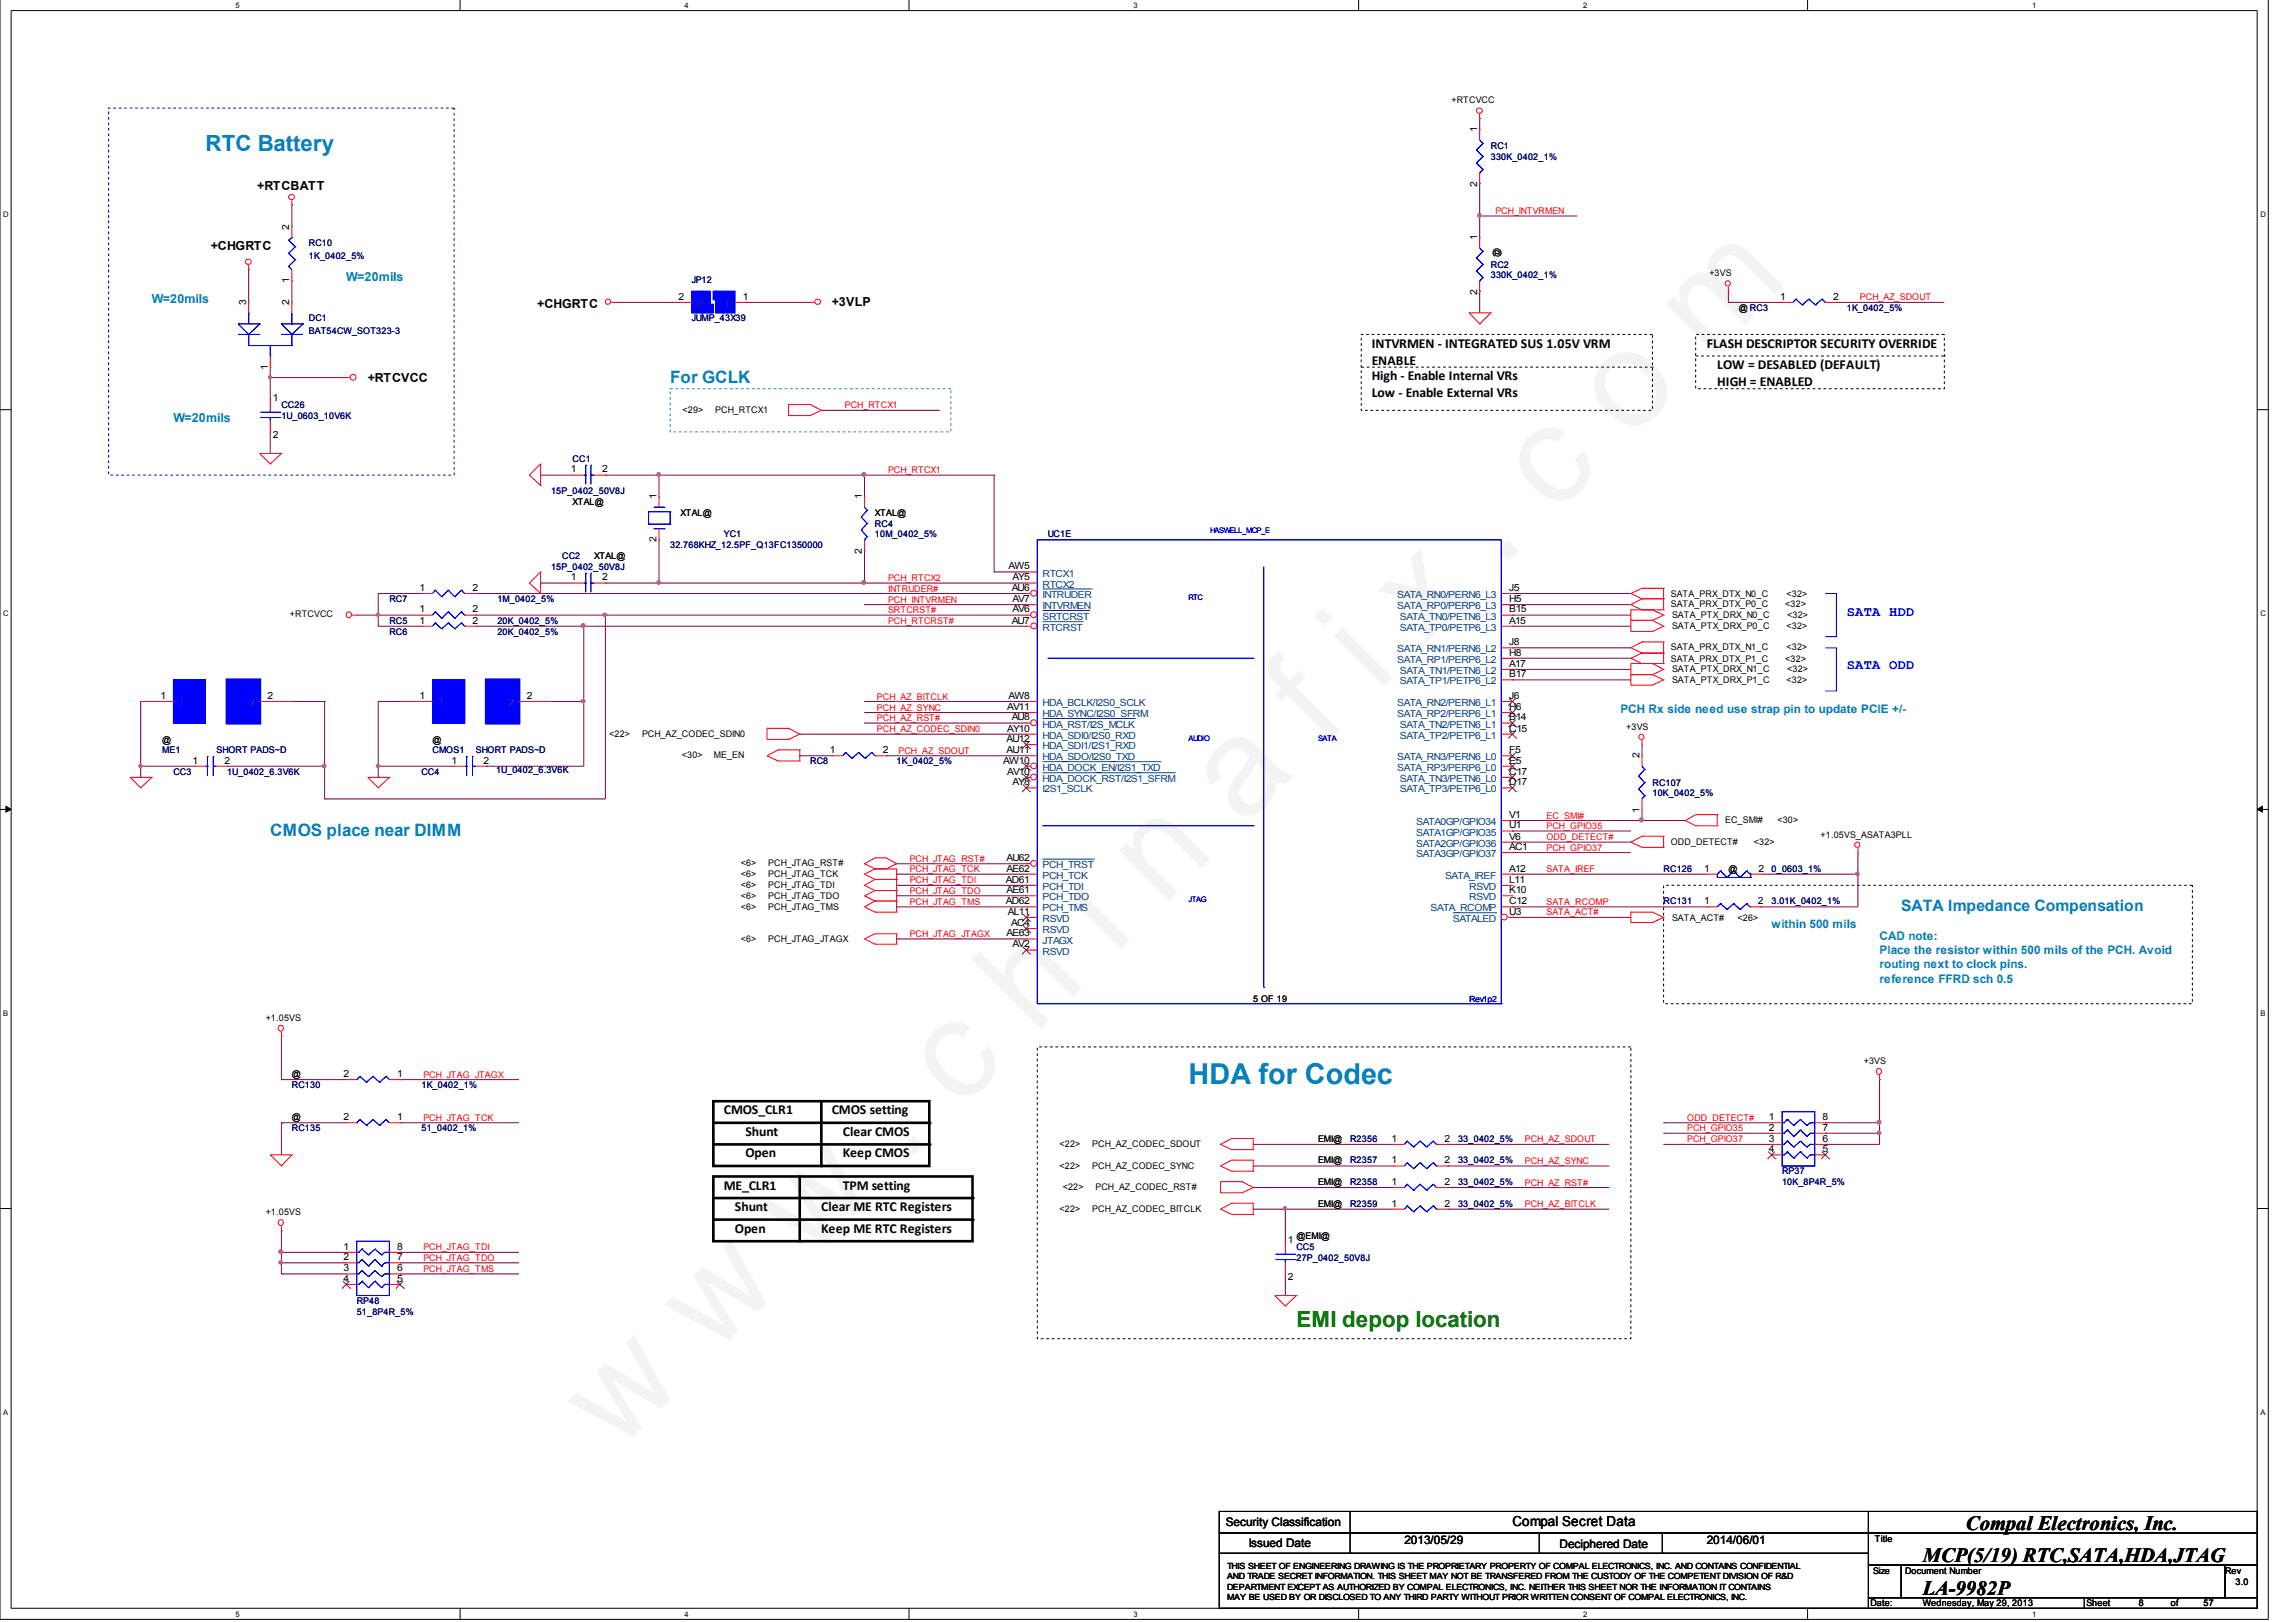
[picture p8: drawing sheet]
<svg xmlns="http://www.w3.org/2000/svg" width="297mm" height="210mm" viewBox="0 0 297 210" stroke-linecap="round" stroke-linejoin="round" font-family="sans-serif">
<defs><g id="words">
<text font-size="17.6" fill="#f0f" x="79.7" y="188" transform="rotate(-45 79.7 188)">w w w . c h i n a f i x . c o m</text>
<text font-size="3.7" fill="#0080c0" x="153.8" y="140.3">HDA for Codec</text>
<text font-size="2.9" fill="#0080c0" x="26.6" y="19.5">RTC Battery</text>
<text font-size="2.9" fill="#008000" x="167.7" y="171.7">EMI depop location</text>
<g font-size="2.6">
<text x="248.8" y="202.2">MCP(5/19) RTC,SATA,HDA,JTAG</text>
<text x="254.3" y="198">Compal Electronics, Inc.</text>
<text x="248.8" y="206.4">LA-9982P</text>
</g>
<g font-size="2.2" fill="#0080c0">
<text x="86.7" y="49.5">For GCLK</text>
<text x="35" y="108.2">CMOS place near DIMM</text>
</g>
<text font-size="2" fill="#0080c0" x="246" y="117.9">SATA Impedance Compensation</text>
<g font-size="1.8">
<text x="177.5" y="45">INTVRMEN - INTEGRATED SUS 1.05V VRM</text>
<text x="177.5" y="47.2">ENABLE</text>
<text x="220.8" y="45">FLASH DESCRIPTOR SECURITY OVERRIDE</text>
<text x="222.2" y="47.8">LOW = DESABLED (DEFAULT)</text>
<text x="177.5" y="49.2">High - Enable Internal VRs</text>
<text x="177.5" y="51.4">Low - Enable External VRs</text>
<text x="222.2" y="50">HIGH = ENABLED</text>
<text x="93.6" y="144.2">CMOS_CLR1</text>
<text x="96.4" y="147">Shunt</text>
<text x="96.4" y="149.8">Open</text>
<text x="107.6" y="144.2">CMOS setting</text>
<text x="109.1" y="147">Clear CMOS</text>
<text x="109.1" y="149.8">Keep CMOS</text>
<text x="93.6" y="153.9">ME_CLR1</text>
<text x="109.1" y="153.9">TPM setting</text>
<text x="95.1" y="156.7">Shunt</text>
<text x="95.1" y="159.5">Open</text>
<text x="106.3" y="156.7">Clear ME RTC Registers</text>
<text x="106.3" y="159.5">Keep ME RTC Registers</text>
<text x="195.7" y="197.5">Compal Secret Data</text>
</g>
<g font-size="1.8" fill="#00f">
<text x="238.9" y="79.7">SATA HDD</text>
<text x="238.9" y="86.6">SATA ODD</text>
</g>
<g font-size="1.6">
<text x="33.3" y="24.6">+RTCBATT</text>
<text x="27.3" y="32.4">+CHGRTC</text>
<text x="69.5" y="39.8">+CHGRTC</text>
<text x="107.6" y="39.6">+3VLP</text>
<text x="47.6" y="49.4">+RTCVCC</text>
</g>
<g font-size="1.6" fill="#0080c0">
<text x="19.6" y="39.2">W=20mils</text>
<text x="44.8" y="36.4">W=20mils</text>
<text x="22.4" y="54.6">W=20mils</text>
</g>
<g font-size="1.5" fill="#0080c0">
<text x="209.6" y="92.2">PCH Rx side need use strap pin to update PCIE +/-</text>
<text x="229.2" y="120.2">within 500 mils</text>
<text x="243.2" y="121.6">CAD note:</text>
<text x="243.2" y="123.5">Place the resistor within 500 mils of the PCH. Avoid</text>
<text x="243.2" y="125.3">routing next to clock pins.</text>
<text x="243.2" y="127.2">reference FFRD sch 0.5</text>
</g>
<g font-size="1.5">
<text x="158.6" y="197.5">Security Classification</text>
<text x="161.5" y="200.2">Issued Date</text>
<text x="181.7" y="199.8">2013/05/29</text>
<text x="201.8" y="200.3">Deciphered Date</text>
<text x="220.8" y="199.8">2014/06/01</text>
</g>
<g font-size="1.3">
<text x="191.1" y="17.1" transform="rotate(-90 191.1 17.1)">1</text>
<text x="37.4" y="29.7" transform="rotate(-90 37.4 29.7)">2</text>
<text x="191.1" y="24.1" transform="rotate(-90 191.1 24.1)">2</text>
<text x="191.1" y="31.1" transform="rotate(-90 191.1 31.1)">1</text>
<text x="31.8" y="39.5" transform="rotate(-90 31.8 39.5)">3</text>
<text x="37.4" y="39.5" transform="rotate(-90 37.4 39.5)">2</text>
<text x="37.4" y="36.7" transform="rotate(-90 37.4 36.7)">1</text>
<text x="87.8" y="38.8">2</text>
<text x="96.1" y="38.8">1</text>
<text x="191.1" y="38.1" transform="rotate(-90 191.1 38.1)">2</text>
<text x="230.3" y="38.8">1</text>
<text x="237.2" y="38.8">2</text>
<text x="34.6" y="47.9" transform="rotate(-90 34.6 47.9)">1</text>
<text x="35.3" y="51.8">1</text>
<text x="35.3" y="56.7">2</text>
<text x="73.8" y="61.1">1</text>
<text x="77.9" y="61.1">2</text>
<text x="84.9" y="64.6" transform="rotate(-90 84.9 64.6)">1</text>
<text x="111.5" y="64.6" transform="rotate(-90 111.5 64.6)">1</text>
<text x="84.9" y="70.2" transform="rotate(-90 84.9 70.2)">2</text>
<text x="111.5" y="71.6" transform="rotate(-90 111.5 71.6)">2</text>
<text x="54.3" y="76.5">1</text>
<text x="61.1" y="76.5">2</text>
<text x="73.8" y="75.1">1</text>
<text x="77.9" y="75.1">2</text>
<text x="130.5" y="73.7">AW5</text>
<text x="130.9" y="76.5">AU6</text>
<text x="131" y="77.9">AV7</text>
<text x="131" y="75.1">AY5</text>
<text x="195.2" y="76.5">J5</text>
<text x="195.2" y="77.9">H5</text>
<text x="54.3" y="79.3">1</text>
<text x="54.3" y="80.7">1</text>
<text x="61.1" y="79.3">2</text>
<text x="61.1" y="80.7">2</text>
<text x="130.9" y="80.7">AU7</text>
<text x="131" y="79.3">AV6</text>
<text x="195.2" y="79.3">B15</text>
<text x="195.2" y="80.7">A15</text>
<text x="195.2" y="83.5">J8</text>
<text x="195.2" y="86.3">A17</text>
<text x="195.2" y="87.6">B17</text>
<text x="195.2" y="84.9">H8</text>
<text x="20.7" y="90.4">1</text>
<text x="34.6" y="90.4">2</text>
<text x="54.3" y="90.4">1</text>
<text x="68.2" y="90.4">2</text>
<text x="130.3" y="91.9">AV11</text>
<text x="130.3" y="94.7">AY10</text>
<text x="130.5" y="90.4">AW8</text>
<text x="130.9" y="93.2">AU8</text>
<text x="195.2" y="93.2">B14</text>
<text x="195.2" y="94.7">C15</text>
<text x="195.2" y="91.9">H6</text>
<text x="195.2" y="90.4">J6</text>
<text x="24.9" y="98.8">1</text>
<text x="29" y="98.8">2</text>
<text x="58.4" y="98.8">1</text>
<text x="62.6" y="98.8">2</text>
<text x="107.4" y="97.5">1</text>
<text x="114.2" y="97.5">2</text>
<text x="129.8" y="98.8">AW10</text>
<text x="130.2" y="97.5">AU11</text>
<text x="130.2" y="96">AU12</text>
<text x="130.3" y="100.3">AV10</text>
<text x="131" y="101.6">AY8</text>
<text x="195.2" y="100.3">C17</text>
<text x="195.2" y="101.6">D17</text>
<text x="195.2" y="97.5">F5</text>
<text x="195.2" y="98.8">E5</text>
<text x="212.1" y="98.1" transform="rotate(-90 212.1 98.1)">2</text>
<text x="195.2" y="105.8">V1</text>
<text x="195.2" y="107.2">U1</text>
<text x="212.1" y="105.2" transform="rotate(-90 212.1 105.2)">1</text>
<text x="130.2" y="112.8">AE62</text>
<text x="130.2" y="111.4">AU62</text>
<text x="195.2" y="112.8">A12</text>
<text x="195.2" y="108.6">V6</text>
<text x="195.2" y="110">AC1</text>
<text x="220.5" y="112.8">1</text>
<text x="227.5" y="112.8">2</text>
<text x="130.1" y="114.2">AD61</text>
<text x="130.1" y="117">AD62</text>
<text x="130.2" y="115.6">AE61</text>
<text x="130.4" y="118.4">AL11</text>
<text x="130.8" y="119.8">AC4</text>
<text x="195.2" y="118.4">U3</text>
<text x="195.2" y="115.6">K10</text>
<text x="195.2" y="114.2">L11</text>
<text x="195.2" y="117">C12</text>
<text x="220.5" y="117">1</text>
<text x="227.4" y="117">2</text>
<text x="130.2" y="121.2">AE63</text>
<text x="131" y="122.6">AV2</text>
<text x="44.4" y="139.4">2</text>
<text x="51.4" y="139.4">1</text>
<text x="44.4" y="145">2</text>
<text x="51.4" y="145">1</text>
<text x="180" y="147.8">1</text>
<text x="186.9" y="147.8">2</text>
<text x="228.9" y="145">1</text>
<text x="228.9" y="146.3">2</text>
<text x="228.9" y="147.8">3</text>
<text x="228.9" y="149.1">4</text>
<text x="235.8" y="145">8</text>
<text x="235.8" y="146.3">7</text>
<text x="235.8" y="147.8">6</text>
<text x="235.8" y="149.1">5</text>
<text x="180" y="153.3">1</text>
<text x="180" y="150.6">1</text>
<text x="186.9" y="153.3">2</text>
<text x="186.9" y="150.6">2</text>
<text x="44.4" y="161.7">1</text>
<text x="51.4" y="161.7">8</text>
<text x="166.6" y="160.8">1</text>
<text x="180" y="156.1">1</text>
<text x="186.9" y="156.1">2</text>
<text x="44.4" y="163.1">2</text>
<text x="44.4" y="164.5">3</text>
<text x="44.4" y="165.9">4</text>
<text x="51.4" y="163.1">7</text>
<text x="51.4" y="164.5">6</text>
<text x="51.4" y="165.9">5</text>
<text x="166.6" y="165.6">2</text>
</g>
<g font-size="1.3" fill="#004080">
<text x="90.2" y="39.7">2</text>
<text x="93.7" y="39.7">1</text>
<text x="134.9" y="74.6">RTCX1</text>
<text x="134.9" y="77.4">INTRUDER</text>
<text x="134.9" y="76">RTCX2</text>
<text x="180.8" y="77.4">SATA_RN0/PERN6_L3</text>
<text x="134.9" y="78.8">INTVRMEN</text>
<text x="134.9" y="80.2">SRTCRST</text>
<text x="134.9" y="81.6">RTCRST</text>
<text x="180.8" y="78.8">SATA_RP0/PERP6_L3</text>
<text x="181.1" y="80.2">SATA_TN0/PETN6_L3</text>
<text x="181.1" y="81.6">SATA_TP0/PETP6_L3</text>
<text x="180.8" y="85.8">SATA_RP1/PERP6_L2</text>
<text x="180.8" y="84.4">SATA_RN1/PERN6_L2</text>
<text x="181.1" y="87.2">SATA_TN1/PETN6_L2</text>
<text x="181.1" y="88.6">SATA_TP1/PETP6_L2</text>
<text x="23.1" y="91.4">1</text>
<text x="32.3" y="91.4">2</text>
<text x="56.6" y="91.4">1</text>
<text x="65.8" y="91.4">2</text>
<text x="134.9" y="91.4">HDA_BCLK/I2S0_SCLK</text>
<text x="134.9" y="92.8">HDA_SYNC/I2S0_SFRM</text>
<text x="134.9" y="94.2">HDA_RST/I2S_MCLK</text>
<text x="134.9" y="95.6">HDA_SDI0/I2S0_RXD</text>
<text x="180.8" y="92.8">SATA_RP2/PERP6_L1</text>
<text x="180.8" y="91.4">SATA_RN2/PERN6_L1</text>
<text x="181.1" y="94.2">SATA_TN2/PETN6_L1</text>
<text x="181.1" y="95.6">SATA_TP2/PETP6_L1</text>
<text x="134.9" y="98.4">HDA_SDO/I2S0_TXD</text>
<text x="134.9" y="97">HDA_SDI1/I2S1_RXD</text>
<text x="134.9" y="99.8">HDA_DOCK_EN/I2S1_TXD</text>
<text x="134.9" y="101.2">HDA_DOCK_RST/I2S1_SFRM</text>
<text x="180.8" y="98.4">SATA_RN3/PERN6_L0</text>
<text x="180.8" y="99.8">SATA_RP3/PERP6_L0</text>
<text x="181.1" y="101.2">SATA_TN3/PETN6_L0</text>
<text x="134.9" y="102.5">I2S1_SCLK</text>
<text x="181.1" y="102.5">SATA_TP3/PETP6_L0</text>
<text x="183.2" y="106.8">SATA0GP/GPIO34</text>
<text x="134.9" y="112.4">PCH_TRST</text>
<text x="134.9" y="113.7">PCH_TCK</text>
<text x="183.2" y="108.1">SATA1GP/GPIO35</text>
<text x="183.2" y="109.6">SATA2GP/GPIO36</text>
<text x="183.2" y="110.9">SATA3GP/GPIO37</text>
<text x="186.9" y="113.7">SATA_IREF</text>
<text x="134.9" y="119.3">RSVD</text>
<text x="134.9" y="115.2">PCH_TDI</text>
<text x="134.9" y="116.5">PCH_TDO</text>
<text x="134.9" y="118">PCH_TMS</text>
<text x="185.1" y="118">SATA_RCOMP</text>
<text x="188" y="119.3">SATALED</text>
<text x="190.1" y="116.5">RSVD</text>
<text x="190.1" y="115.2">RSVD</text>
<text x="134.9" y="122.1">JTAGX</text>
<text x="134.9" y="123.5">RSVD</text>
<text x="134.9" y="120.7">RSVD</text>
</g>
<g font-size="1.2">
<text x="187.8" y="13.4">+RTCVCC</text>
<text x="193.4" y="32.1" transform="rotate(90 193.4 32.1)">@</text>
<text x="221.1" y="35.7">+3VS</text>
<text x="225" y="40.2">@ RC3</text>
<text x="88.3" y="53.4">&lt;29&gt;</text>
<text x="92.5" y="53.4">PCH_RTCX1</text>
<text x="74.1" y="65.4">XTAL@</text>
<text x="88.1" y="66.7">XTAL@</text>
<text x="113.2" y="66.7">XTAL@</text>
<text x="76.9" y="72.3">XTAL@</text>
<text x="216.2" y="77.2">SATA_PRX_DTX_N0_C</text>
<text x="231.1" y="77.2">&lt;32&gt;</text>
<text x="37.5" y="79.9">+RTCVCC</text>
<text x="216.2" y="78.6">SATA_PRX_DTX_P0_C</text>
<text x="216.3" y="80">SATA_PTX_DRX_N0_C</text>
<text x="216.3" y="81.4">SATA_PTX_DRX_P0_C</text>
<text x="231" y="78.6">&lt;32&gt;</text>
<text x="231.1" y="81.4">&lt;32&gt;</text>
<text x="231.2" y="80">&lt;32&gt;</text>
<text x="216.2" y="85.6">SATA_PRX_DTX_P1_C</text>
<text x="216.2" y="84.2">SATA_PRX_DTX_N1_C</text>
<text x="216.3" y="87">SATA_PTX_DRX_N1_C</text>
<text x="216.3" y="88.4">SATA_PTX_DRX_P1_C</text>
<text x="231" y="85.6">&lt;32&gt;</text>
<text x="231.1" y="84.2">&lt;32&gt;</text>
<text x="231.1" y="88.4">&lt;32&gt;</text>
<text x="231.2" y="87">&lt;32&gt;</text>
<text x="78.8" y="95.3">&lt;22&gt;</text>
<text x="83.1" y="95.3">PCH_AZ_CODEC_SDIN0</text>
<text x="210.4" y="94.4">+3VS</text>
<text x="21" y="96.1">@</text>
<text x="56" y="96.1">@</text>
<text x="88.2" y="98.1">&lt;30&gt;</text>
<text x="92.4" y="98.1">ME_EN</text>
<text x="223.2" y="106.5">EC_SMI#</text>
<text x="230" y="106.5">&lt;30&gt;</text>
<text x="95.8" y="113.6">&lt;6&gt;</text>
<text x="95.8" y="112.1">&lt;6&gt;</text>
<text x="99.4" y="113.6">PCH_JTAG_TCK</text>
<text x="99.4" y="112.1">PCH_JTAG_RST#</text>
<text x="216.2" y="109.3">ODD_DETECT#</text>
<text x="223.6" y="112.9">@</text>
<text x="226.9" y="109.3">&lt;32&gt;</text>
<text x="235.5" y="108.4">+1.05VS_ASATA3PLL</text>
<text x="95.8" y="114.9">&lt;6&gt;</text>
<text x="95.8" y="116.3">&lt;6&gt;</text>
<text x="95.8" y="117.7">&lt;6&gt;</text>
<text x="99.4" y="114.9">PCH_JTAG_TDI</text>
<text x="99.4" y="116.3">PCH_JTAG_TDO</text>
<text x="99.4" y="117.7">PCH_JTAG_TMS</text>
<text x="216.3" y="119.1">SATA_ACT#</text>
<text x="224.8" y="119.1">&lt;26&gt;</text>
<text x="95.8" y="121.9">&lt;6&gt;</text>
<text x="99.4" y="121.9">PCH_JTAG_JTAGX</text>
<text x="162.1" y="129.6">5 OF 19</text>
<text x="34.4" y="132.1">+1.05VS</text>
<text x="241.1" y="137.7">+3VS</text>
<text x="37.8" y="139.4">@</text>
<text x="37.8" y="145">@</text>
<text x="137.1" y="148.4">&lt;22&gt;</text>
<text x="141.3" y="148.4">PCH_AZ_CODEC_SDOUT</text>
<text x="170.5" y="147.8">EMI@</text>
<text x="137.1" y="151.2">&lt;22&gt;</text>
<text x="137.5" y="154">&lt;22&gt;</text>
<text x="141.3" y="151.2">PCH_AZ_CODEC_SYNC</text>
<text x="141.7" y="154">PCH_AZ_CODEC_RST#</text>
<text x="170.5" y="153.3">EMI@</text>
<text x="170.5" y="150.6">EMI@</text>
<text x="34.4" y="157.2">+1.05VS</text>
<text x="137.1" y="156.8">&lt;22&gt;</text>
<text x="141.3" y="156.8">PCH_AZ_CODEC_BITCLK</text>
<text x="167.7" y="160.4">@EMI@</text>
<text x="170.5" y="156.1">EMI@</text>
<text x="242.3" y="203.6">Size</text>
<text x="242.6" y="199.6">Title</text>
<text x="246.5" y="203.6">Document Number</text>
<text x="287.9" y="203.6">Rev</text>
<text x="242" y="207.9">Date:</text>
<text x="248.8" y="207.9">Wednesday, May 29, 2013</text>
<text x="269.9" y="207.9">Sheet</text>
<text x="276.7" y="207.9">8</text>
<text x="280.8" y="207.9">of</text>
<text x="285.1" y="207.9">57</text>
<text x="289.2" y="205.1">3.0</text>
</g>
<g font-size="1.2" fill="#000080">
<text x="192.9" y="19.2">RC1</text>
<text x="192.9" y="20.7">330K_0402_1%</text>
<text x="40" y="31.8">RC10</text>
<text x="40" y="33.5">1K_0402_5%</text>
<text x="192.9" y="34.6">RC2</text>
<text x="192.9" y="36">330K_0402_1%</text>
<text x="40" y="41.6">DC1</text>
<text x="89.5" y="36.7">JP12</text>
<text x="89.5" y="41.6">JUMP_43X39</text>
<text x="238.9" y="40.2">1K_0402_5%</text>
<text x="40" y="43.3">BAT54CW_SOT323-3</text>
<text x="36.4" y="52.8">CC26</text>
<text x="36.4" y="54.2">1U_0603_10V6K</text>
<text x="74.1" y="59.8">CC1</text>
<text x="71.3" y="63.9">15P_0402_50V8J</text>
<text x="86.7" y="71">32.768KHZ_12.5PF_Q13FC1350000</text>
<text x="93.6" y="69.5">YC1</text>
<text x="113.2" y="68.2">RC4</text>
<text x="113.2" y="69.5">10M_0402_5%</text>
<text x="135.6" y="69.5">UC1E</text>
<text x="50.4" y="77.9">RC7</text>
<text x="64.3" y="77.9">1M_0402_5%</text>
<text x="71.3" y="73.8">15P_0402_50V8J</text>
<text x="72.7" y="72.3">CC2</text>
<text x="50.4" y="80.7">RC5</text>
<text x="50.4" y="82.1">RC6</text>
<text x="64.3" y="80.7">20K_0402_5%</text>
<text x="64.3" y="82.1">20K_0402_5%</text>
<text x="21" y="97.5">ME1</text>
<text x="22.4" y="100.3">CC3</text>
<text x="28" y="97.5">SHORT PADS~D</text>
<text x="29.4" y="100.3">1U_0402_6.3V6K</text>
<text x="54.5" y="100.3">CC4</text>
<text x="56" y="97.5">CMOS1</text>
<text x="61.6" y="97.5">SHORT PADS~D</text>
<text x="64.2" y="100.1">1U_0402_6.3V6K</text>
<text x="104.8" y="98.9">RC8</text>
<text x="116" y="98.9">1K_0402_5%</text>
<text x="213.8" y="101.7">RC107</text>
<text x="213.8" y="103.1">10K_0402_5%</text>
<text x="215.2" y="112.9">RC126</text>
<text x="229.2" y="112.9">0_0603_1%</text>
<text x="215.2" y="117">RC131</text>
<text x="229.2" y="117">3.01K_0402_1%</text>
<text x="37.8" y="140.8">RC130</text>
<text x="54.5" y="140.8">1K_0402_1%</text>
<text x="37.8" y="146.4">RC135</text>
<text x="54.5" y="146.4">51_0402_1%</text>
<text x="174.7" y="147.8">R2356</text>
<text x="188.6" y="147.8">33_0402_5%</text>
<text x="174.7" y="153.3">R2358</text>
<text x="174.7" y="150.6">R2357</text>
<text x="188.6" y="153.3">33_0402_5%</text>
<text x="188.6" y="150.6">33_0402_5%</text>
<text x="230.5" y="152">RP37</text>
<text x="230.5" y="153.3">10K_8P4R_5%</text>
<text x="167.7" y="161.7">CC5</text>
<text x="174.7" y="156.1">R2359</text>
<text x="188.6" y="156.1">33_0402_5%</text>
<text x="167.7" y="163.2">27P_0402_50V8J</text>
<text x="46.1" y="168.8">RP48</text>
<text x="46.1" y="170.1">51_8P4R_5%</text>
</g>
<g font-size="1.2" fill="#f00">
<text x="193.5" y="27.7">PCH_INTVRMEN</text>
<text x="240.6" y="38.9">PCH_AZ_SDOUT</text>
<text x="109.3" y="52.8">PCH_RTCX1</text>
<text x="114.9" y="61.2">PCH_RTCX1</text>
<text x="114.9" y="76.6">INTRUDER#</text>
<text x="114.9" y="75.2">PCH_RTCX2</text>
<text x="114.9" y="78">PCH_INTVRMEN</text>
<text x="114.9" y="79.3">SRTCRST#</text>
<text x="114.9" y="80.8">PCH_RTCRST#</text>
<text x="113.5" y="90.5">PCH_AZ_BITCLK</text>
<text x="113.5" y="92">PCH_AZ_SYNC</text>
<text x="113.5" y="93.3">PCH_AZ_RST#</text>
<text x="113.5" y="94.8">PCH_AZ_CODEC_SDIN0</text>
<text x="116.2" y="97.6">PCH_AZ_SDOUT</text>
<text x="200.1" y="107.3">PCH_GPIO35</text>
<text x="200.1" y="105.9">EC_SMI#</text>
<text x="117.7" y="111.5">PCH_JTAG_RST#</text>
<text x="117.7" y="112.9">PCH_JTAG_TCK</text>
<text x="200.1" y="110.1">PCH_GPIO37</text>
<text x="200.1" y="112.9">SATA_IREF</text>
<text x="200.1" y="108.7">ODD_DETECT#</text>
<text x="117.7" y="117.1">PCH_JTAG_TMS</text>
<text x="117.7" y="114.3">PCH_JTAG_TDI</text>
<text x="117.7" y="115.7">PCH_JTAG_TDO</text>
<text x="200.1" y="118.5">SATA_ACT#</text>
<text x="200.1" y="117.1">SATA_RCOMP</text>
<text x="117.7" y="121.3">PCH_JTAG_JTAGX</text>
<text x="54.8" y="139.5">PCH_JTAG_JTAGX</text>
<text x="54.8" y="145">PCH_JTAG_TCK</text>
<text x="197.3" y="147.8">PCH_AZ_SDOUT</text>
<text x="218.3" y="147.8">PCH_GPIO37</text>
<text x="218.3" y="146.4">PCH_GPIO35</text>
<text x="218.3" y="145">ODD_DETECT#</text>
<text x="197.3" y="153.4">PCH_AZ_RST#</text>
<text x="197.3" y="150.6">PCH_AZ_SYNC</text>
<text x="54.8" y="161.8">PCH_JTAG_TDI</text>
<text x="197.3" y="156.2">PCH_AZ_BITCLK</text>
<text x="54.8" y="163.2">PCH_JTAG_TDO</text>
<text x="54.8" y="164.6">PCH_JTAG_TMS</text>
</g>
<text font-size="1.1" fill="#00f" x="190.1" y="129.6">Rev1p2</text>
<g font-size="1.1">
<text x="158.7" y="203">THIS SHEET OF ENGINEERING DRAWING IS THE PROPRIETARY PROPERTY OF COMPAL ELECTRONICS, INC. AND CONTAINS CONFIDENTIAL</text>
<text x="158.7" y="204.4">AND TRADE SECRET INFORMATION. THIS SHEET MAY NOT BE TRANSFERED FROM THE CUSTODY OF THE COMPETENT DIVISION OF R&amp;D</text>
<text x="158.7" y="205.8">DEPARTMENT EXCEPT AS AUTHORIZED BY COMPAL ELECTRONICS, INC. NEITHER THIS SHEET NOR THE INFORMATION IT CONTAINS</text>
<text x="158.7" y="207.1">MAY BE USED BY OR DISCLOSED TO ANY THIRD PARTY WITHOUT PRIOR WRITTEN CONSENT OF COMPAL ELECTRONICS, INC.</text>
</g>
<g font-size="1">
<text x="30.5" y="1">5</text>
<text x="88.6" y="1">4</text>
<text x="146.6" y="1">3</text>
<text x="204.8" y="1">2</text>
<text x="262.9" y="1">1</text>
<text x=".4" y="28">D</text>
<text x="292.4" y="28">D</text>
<text x=".4" y="79.7">C</text>
<text x="292.4" y="79.7">C</text>
<text x=".4" y="131.4">B</text>
<text x="292.4" y="131.4">B</text>
<text x=".4" y="183.1">A</text>
<text x="292.4" y="183.1">A</text>
<text x="30.5" y="209.2">5</text>
<text x="88.6" y="209.2">4</text>
<text x="146.6" y="209.2">3</text>
<text x="204.8" y="209.2">2</text>
<text x="262.9" y="209.2">1</text>
</g>
<g font-size="1" fill="#00f">
<text x="156.5" y="69">HASWELL_MCP_E</text>
<text x="153.8" y="77.7">RTC</text>
<text x="153.8" y="95.9">AUDIO</text>
<text x="170.5" y="95.9">SATA</text>
<text x="153.8" y="116.8">JTAG</text>
</g>
</g></defs>
<path d="M0 -.1v209.7h293.5v-209.7M1.4 1.4h290.6v206.7h-290.6z" fill="none" stroke="#000" stroke-width=".13"/>
<g fill="#fff">
<path d="M30.5 .2h.4v1h-.4z"/>
<path d="M30.5 208.4h.4v1h-.4z"/>
</g>
<path d="M59.5 -.1v1.5M59.5 208.1v1.5" fill="none" stroke="#000" stroke-width=".13"/>
<g fill="#fff">
<path d="M88.6 .2h.4v1h-.4z"/>
<path d="M88.6 208.4h.4v1h-.4z"/>
</g>
<path d="M117.6 -.1v1.5M117.6 208.1v1.5" fill="none" stroke="#000" stroke-width=".13"/>
<g fill="#fff">
<path d="M146.6 .2h.5v1h-.5z"/>
<path d="M146.6 208.4h.5v1h-.5z"/>
</g>
<path d="M175.8 -.1v1.5M175.8 208.1v1.5" fill="none" stroke="#000" stroke-width=".13"/>
<g fill="#fff">
<path d="M204.8 .2h.4v1h-.4z"/>
<path d="M204.8 208.4h.4v1h-.4z"/>
</g>
<path d="M233.8 -.1v1.5M233.8 208.1v1.5" fill="none" stroke="#000" stroke-width=".13"/>
<g fill="#fff">
<path d="M262.9 .2h.4v1h-.4z"/>
<path d="M262.9 208.4h.4v1h-.4z"/>
<path d="M.4 27.2h.5v1h-.5z"/>
<path d="M292.4 27.2h.5v1h-.5z"/>
<path d="M.4 78.8h.5v1.1h-.5z"/>
<path d="M292.4 78.8h.5v1.1h-.5z"/>
</g>
<path d="M0 53h1.4M292 53h1.5" fill="none" stroke="#000" stroke-width=".13"/>
<g fill="#fff">
<path d="M.4 130.6h.5v1h-.5z"/>
<path d="M292.4 130.6h.5v1h-.5z"/>
</g>
<path d="M0 104.7h1.4M292 104.7h1.5" fill="none" stroke="#000" stroke-width=".13"/>
<path d="M.8 104.3l.6 .4-.6 .4zM292 104.7l.7-.4v.8z" fill="#000" stroke="#000" stroke-width=".13"/>
<g fill="#fff">
<path d="M.4 182.2h.5v1h-.5z"/>
<path d="M292.4 182.2h.5v1h-.5z"/>
</g>
<g fill="none" stroke="#000" stroke-width=".13">
<path d="M0 156.4h1.4M292 156.4h1.5M157.7 195.6h84v2.8h-84zM157.7 198.4h84v2.6h-84zM174.7 198.4h.1M174.7 195.6v5.4M199.1 198.4v2.6M215.1 198.4v2.6M241.7 195.6h50.3v2.8h-50.3zM241.7 198.4h50.3v4.1h-50.3zM157.7 201h84v7.1h-84zM174.7 201h.1"/>
<path d="M199.1 201h.1M215.1 201h.1M241.7 202.5h4.3v4.3h-4.3zM241.7 206.8h28v1.3h-28zM246 202.5h41.9v4.3h-41.9zM269.7 206.8h22.3v1.3h-22.3zM287.9 202.5h4.1v4.3h-4.1z"/>
</g>
<path d="M176.1 43.3h37.7v9.8h-37.7zM176.1 47.5h37.7M219.4 43.3h32.1v7h-32.1zM219.4 46.1h32.1M215.2 114.6h68.4v15.3h-68.4zM134.2 135.5h76.8v37.7h-76.8z" fill="none" stroke="#000" stroke-width=".13" stroke-dasharray=".4 .4 .4 .4 .4 .4 .4 .4" stroke-linecap="butt"/>
<path d="M92.3 155h33.5M92.3 157.8h33.5M92.3 152.2h33.5v8.4h-33.5z" fill="none" stroke="#000" stroke-width=".34"/>
<g fill="none" stroke="#00f" stroke-width=".13">
<path d="M56.3 79.2l-.3 .4M56.3 76.4l-.3 .4M56.3 79.2h.1M56.3 76.4h.1M56.3 79.2l.9 .8M56.3 76.4l.9 .8M57.1 77.2h.1M58 79.2h.1M58 76.4h.1M58 79.2l.8 .8M58 76.4l.8 .8M58 79.2l-.9 .8"/>
<path d="M58 76.4l-.9 .8M58.8 77.2h.1M59.7 79.2h.1M59.7 76.4h.1M59.7 79.2l.4 .4M59.7 76.4l.4 .4M59.7 79.2l-.9 .8M59.7 76.4l-.9 .8M60.1 79.6h.1M60.1 76.8h.1M236.1 76.8h1.5v5.6h-1.5M29.4 88h4.2v5.6h-4.2z"/>
<path d="M57.1 80h.1M58.8 80h.1M236.1 83.8h1.5v5.6h-1.5"/>
</g>
<path d="M14.1 14h44.7v47.5h-44.7z" fill="none" stroke="#00f" stroke-width=".13" stroke-dasharray=".4 .4 .4 .4 .4 .4 .4 .4" stroke-linecap="butt"/>
<path d="M86.7 50.3h36.3v5.6h-36.3z" fill="none" stroke="#0080ff" stroke-width=".13" stroke-dasharray=".4 .4 .4 .4 .4 .4 .4 .4" stroke-linecap="butt"/>
<g fill="none" stroke="#800040" stroke-width=".13">
<path d="M191.4 15.3h.1M191.4 15.3v1.5M32.2 34.9h.1M32.2 34.9v4.2M37.8 26.5h.1M37.8 36.3h.1M37.8 26.5v2.8M37.8 36.3v2.8M191.4 23.7h.1M191.4 23.7v4.3M237.6 39.1h13.9M237.6 39.1h.1"/>
<path d="M35 48.9h9.8M35 48.9h.1M35 47.5h.1M35 55.9h.1M35 47.5v4.2M35 55.9v2.8M46.1 79.6h8.4M46.1 79.6h.1M48.9 76.8h5.6M48.9 76.8h.1M48.9 79.6h.1M48.9 76.8v4.2"/>
<path d="M61.6 76.8h.1M61.6 79.6h.1M61.6 79.6h71.2M61.6 76.8h71.2M18.2 99.2h7M18.2 90.8h.1M18.2 99.2h.1M18.2 90.8v9.8M29.4 99.2h.1M29.4 99.2h12.6M37.8 90.8h.1M37.8 90.8h4.2"/>
<path d="M42 90.8h.1M42 99.2h.1M42 90.8v12.6M48.9 81h5.6M48.9 99.2h9.9M48.9 90.8h2.8M48.9 81h.1M48.9 99.2h.1M48.9 90.8h.1M48.9 90.8v9.8M61.6 81h.1M61.6 81h71.2"/>
<path d="M62.9 99.2h12.6M62.9 99.2h.1M103.5 95h29.3M42 103.4h.1M42 103.4h36.3M227.9 113.1h12.5M240.4 113.1h.1M240.4 110.3h.1M240.4 110.3v7.1h-12.6M36.4 139.7h.1M36.4 134.1h.1M36.4 134.1v5.6"/>
<path d="M36.4 139.7h8.4M51.7 139.7h.1M51.7 139.7h15.4M243.2 139.7h.1M243.2 139.7v8.4h-7.1M36.4 145.3h.1M36.4 159.3h.1M36.4 145.3v4.2M36.4 159.3v5.6M36.4 145.3h8.4M51.7 145.3h.1M51.7 145.3h15.4"/>
<path d="M236.1 146.7h7.1M236.1 145.3h7.1M243.2 146.7h.1M243.2 145.3h.1M36.4 162.1h.1M36.4 163.4h.1M36.4 164.9h.1M36.4 162.1h8.4M36.4 163.4h8.4M36.4 164.9h8.4M51.7 162.1h.1M51.7 163.4h.1"/>
<path d="M51.7 164.9h.1M51.7 162.1h15.4M51.7 163.4h15.4M51.7 164.9h15.4"/>
</g>
<g fill="#f0f" stroke="#f0f" stroke-width=".13">
<path d="M41.7 99h.4l.1 .1-.1 .2h-.4v-.2z" fill-rule="evenodd"/>
<path d="M242.9 146.5h.4v.1v.2h-.4l-.1-.2z" fill-rule="evenodd"/>
<path d="M36.1 163.2h.4l.1 .2-.1 .1h-.4v-.1z" fill-rule="evenodd"/>
<path d="M240.1 112.9h.4v.2v.1h-.4l-.1-.1z" fill-rule="evenodd"/>
<circle cx="48.9" cy="79.6" r=".21"/>
<circle cx="48.9" cy="99.1" r=".21"/>
<circle cx="18.2" cy="99.1" r=".21"/>
<circle cx="243.1" cy="145.2" r=".25"/>
<circle cx="36.3" cy="162" r=".25"/>
<circle cx="34.9" cy="48.8" r=".21"/>
</g>
<g fill="none" stroke="#f00" stroke-width=".13">
<path d="M191.4 15.3h.1M191.4 14.7v.6M32.2 34.9h.1M32.2 34.3v.6M37.8 26.5h.1M37.8 25.9v.6M236.1 39.1h1.5M237.6 39.1h.1M33.6 58.7h.1M33.6 58.7h2.8M33.6 58.7l1.4 1.3M36.4 58.7h.1"/>
<path d="M36.4 58.7l-1.4 1.3M44.8 48.9h.5M44.8 48.9h.1M35 60h.1M45.6 79.6h.5M46.1 79.6h.1M54.5 79.6h.1M54.5 76.8h.1M54.5 79.6h1.5M54.5 76.8h1.5M60.1 79.6h1.5M60.1 76.8h1.5"/>
<path d="M61.6 79.6h.1M61.6 76.8h.1M16.8 100.6h.1M16.8 100.6h2.8M16.8 100.6l1.4 1.4M18.2 102h.1M19.6 100.6h.1M19.6 100.6l-1.4 1.4M47.6 100.6l1.3 1.4M47.6 100.6h.1M47.6 100.6h2.8M48.9 102h.1"/>
<path d="M50.4 100.6h.1M50.4 100.6l-1.5 1.4M240.4 110.3h.1M240.4 109.7v.6M36.4 134.1h.1M36.4 133.5v.6M243.2 139.7h.1M243.2 139.1v.6M35 149.5l1.4 1.4M35 149.5h.1M35 149.5h2.8M36.4 150.9h.1"/>
<path d="M36.4 159.3h.1M36.4 158.7v.6M37.8 149.5h.1M37.8 149.5l-1.4 1.4"/>
<circle cx="191.4" cy="14.3" r=".36"/>
<circle cx="32.2" cy="33.9" r=".36"/>
<circle cx="37.7" cy="25.5" r=".36"/>
<circle cx="45.7" cy="48.8" r=".38"/>
<circle cx="45.1" cy="79.6" r=".36"/>
<circle cx="240.3" cy="109.3" r=".34"/>
<circle cx="36.3" cy="133.1" r=".36"/>
<circle cx="243.1" cy="138.7" r=".36"/>
<circle cx="36.3" cy="158.2" r=".36"/>
</g>
<path d="M22.5 88.1h4.1v5.5h-4.1z" fill="#00f"/>
<path d="M22.4 88h4.2v5.6h-4.2zM29.4 88h4.2v5.6h-4.2z" fill="none" stroke="#00f" stroke-width=".13"/>
<path d="M29.4 88h4.2v5.6h-4.2z" fill-rule="evenodd" fill="#00f" stroke="#00f" stroke-width=".34"/>
<path d="M22.5 88.1h4.1v5.5h-4.1z" fill="#00f"/>
<g fill="none" stroke="#00f" stroke-width=".13">
<path d="M30.8 41.9h2.8M30.8 43.3h2.8M30.8 43.3h.1M30.8 41.9h.1M30.8 41.9l1.4 1.4M32.2 44.7h.1M32.2 43.3h.1M32.2 40.5h.1M32.2 40.5v1.4M32.2 43.3v1.4M32.2 44.7h5.6M33.6 41.9l-1.4 1.4"/>
<path d="M33.6 41.9h.1M35 46.1h.1M35 44.7v1.4M36.4 41.9h.1M36.4 43.3h.1M36.4 41.9l1.4 1.4M36.4 41.9h2.8M36.4 43.3h2.8M37.8 43.3h.1M37.8 41.9h.1M37.8 44.7h.1M37.8 40.5v1.4"/>
<path d="M37.8 43.3v1.4M39.2 41.9l-1.4 1.4M39.2 41.9h.1M134.2 69.9h60v60h-60zM163.5 73.3v54.5M22.4 88h4.2v5.6h-4.2zM26.6 99.2h.2M26.8 99.2h.1M26.8 97.9h.1M26.8 97.9v2.5M27.6 97.9h.1M27.6 99.2h.1"/>
<path d="M27.6 97.9v2.5M27.6 99.2h.4M62.9 88h4.2v5.6h-4.2zM46.1 139.7h.1M46.6 139.3l.8 .8M46.6 139.3h.1M46.6 139.3l-.5 .4M48.3 139.3l.8 .8M48.3 139.3h.1M48.3 139.3l-.9 .8M50 139.3l.4 .4M50 139.3h.1"/>
<path d="M50 139.3l-.9 .8M46.1 145.3h.1M46.6 144.9l.8 .7M46.6 144.9h.1M46.6 144.9l-.5 .4M47.4 145.6h.1M47.4 140.1h.1M48.3 144.9l.8 .7M48.3 144.9h.1M48.3 144.9l-.9 .7M49.1 145.6h.1M49.1 140.1h.1"/>
<path d="M50 144.9l.4 .4M50 144.9h.1M50 144.9l-.9 .7"/>
</g>
<path d="M29.4 88h4.2v5.6h-4.2z" fill-rule="evenodd" fill="#00f" stroke="#00f" stroke-width=".34"/>
<g fill="none" stroke="#f00" stroke-width=".13">
<path d="M32.2 39.1h.1M32.2 39.1v1.4M37.8 39.1h.1M37.8 39.1v1.4M35 47.5h.1M35 46.1v1.4M18.2 90.8h.1M18.2 90.8h4.2M25.2 99.2h.1M25.2 99.2h1.4M28 99.2h1.4M29.4 99.2h.1"/>
<path d="M33.6 90.8h4.2M37.8 90.8h.1M44.8 139.7h.1M44.8 139.7h1.3M50.4 139.7h1.3M51.7 139.7h.1M44.8 145.3h.1M44.8 145.3h1.3M50.4 145.3h1.3M51.7 145.3h.1"/>
</g>
<path d="M56 88.1h4.1v5.5h-4.1z" fill="#00f"/>
<path d="M56 88h4.1v5.6h-4.1zM62.9 88h4.2v5.6h-4.2z" fill="none" stroke="#00f" stroke-width=".13"/>
<path d="M62.9 88h4.2v5.6h-4.2z" fill-rule="evenodd" fill="#00f" stroke="#00f" stroke-width=".34"/>
<path d="M56 88.1h4.1v5.5h-4.1z" fill="#00f"/>
<g fill="none" stroke="#00f" stroke-width=".13">
<path d="M191 19.4h.1M191 19.4l.9 .8M191.4 18.1l.5 .5M191.9 18.6h.1M191.9 18.6l-.9 .8M37.3 34.5h.1M37.3 32.8h.1M37.3 31.1h.1M37.3 32.8l.9 .8M37.3 31.1l.9 .8M37.3 34.5l.5 .4M37.8 30.7l-.5 .4"/>
<path d="M37.8 30.7h.1M38.2 33.6l-.9 .9M38.2 31.9l-.9 .9M38.2 33.6h.1M38.2 31.9h.1M191 21.1h.1M191 21.1l.9 .8M191.4 22.4h.1M191.9 20.2h.1M191.9 21.9h.1M191.9 20.2l-.9 .9M191.9 21.9l-.5 .5"/>
<path d="M33.7 54h2.5M33.7 53.4h2.5M35 53.4h.1M35 54h.1M35 53.1v.3M35 54v.5M36.2 54h.1M36.2 53.4h.1M56 88h4.1v5.6h-4.1zM56.3 80.6l-.3 .4M56.3 80.6h.1M56.3 80.6l.9 .8"/>
<path d="M57.1 81.4h.1M58 80.6h.1M58 80.6l.8 .8M58 80.6l-.9 .8M58.8 81.4h.1M59.7 80.6h.1M59.7 80.6l.4 .4M59.7 80.6l-.9 .8M60.1 81h.1M60.1 99.2h.3M60.4 99.2h.1M60.4 97.9h.1"/>
<path d="M60.4 97.9v2.5M61.1 99.2h.5M61.1 97.9h.1M61.1 99.2h.1M61.1 97.9v2.5M46.1 160.6h4.3v7.1h-4.3zM46.1 162.1h.3M46.1 163.4h.3M46.1 164.9h.3M46.1 166.2h.3M46.4 162.1h.1M46.4 163.4h.1"/>
<path d="M46.4 164.9h.1M46.4 166.2h.1M46.7 166h.1M46.7 166l-.3 .2M46.8 163l-.1 .2M46.8 165.8l-.1 .2M46.8 161.6h.1M46.8 163h.1M46.8 164.4h.1M46.8 165.8h.1M46.8 161.6l.9 .8M46.8 163l.9 .8"/>
<path d="M46.8 164.4l.9 .8M46.8 165.8l.9 .8M46.8 161.6l-.4 .5M46.8 164.4l-.4 .5M46.8 163l-.4 .4M47.7 162.4h.1M47.7 163.8h.1M47.7 165.2h.1M47.7 166.6h.1M48.5 161.6l-.8 .8M48.5 163l-.8 .8M48.5 164.4l-.8 .8"/>
<path d="M48.5 165.8l-.8 .8M48.5 161.6h.1M48.5 163h.1M48.5 164.4h.1M48.5 165.8h.1M48.5 161.6l.9 .8M48.5 163l.9 .8M48.5 164.4l.9 .8M48.5 165.8l.9 .8M49.4 162.4h.1M49.4 163.8h.1M49.4 165.2h.1"/>
<path d="M49.4 166.6h.1M49.8 166.2h.1M49.8 162.1h.1M49.8 163.4h.1M49.8 164.9h.1M49.8 162.1h.6M49.8 164.9h.6M49.8 166.2h.6M49.8 163.4l-.4 .4M49.8 166.2l-.4 .4M49.8 162.1l-.4 .3M49.8 164.9l-.4 .3"/>
<path d="M49.8 163.4h.6M50.4 166.2h.1M50.4 162.1h.1M50.4 164.9h.1"/>
</g>
<path d="M62.9 88h4.2v5.6h-4.2z" fill-rule="evenodd" fill="#00f" stroke="#00f" stroke-width=".34"/>
<g fill="none" stroke="#f00" stroke-width=".13">
<path d="M191.4 16.8h.1M191.4 16.8v1.3M37.8 36.3h.1M37.8 29.3h.1M37.8 29.3v1.4M37.8 34.9v1.4M191.4 23.7h.1M191.4 22.4v1.3M35 51.7h.1M35 55.9h.1M35 51.7v1.4M35 54.5v1.4"/>
<path d="M51.7 90.8h.1M51.7 90.8h4.3M54.5 81h.1M54.5 81h1.5M58.8 99.2h1.3M58.8 99.2h.1M60.1 81h1.5M61.6 81h.1M61.6 99.2h1.3M62.9 99.2h.1M67.1 90.8h4.2M44.8 162.1h.1"/>
<path d="M44.8 163.4h.1M44.8 164.9h.1M44.8 166.2h.1M44.8 162.1h1.3M44.8 163.4h1.3M44.8 164.9h1.3M44.8 166.2h1.3M50.4 162.1h1.3M50.4 163.4h1.3M50.4 164.9h1.3M50.4 166.2h1.3M51.7 162.1h.1"/>
<path d="M51.7 163.4h.1M51.7 164.9h.1M51.7 166.2h.1"/>
</g>
<path d="M44.3 166.7h.1M44.4 165.8l.9 .9M45.2 165.8l-.9 .9M45.3 166.7h.1M51.2 166.7h.1M51.3 165.8l.9 .9M52.2 165.8l-1 .9M52.2 166.7h.1" fill="none" stroke="#804000" stroke-width=".13"/>
<g fill="#f0f" stroke="#f0f" stroke-width=".13">
<path d="M41.7 99h.4l.1 .1-.1 .2h-.4v-.2z" fill-rule="evenodd"/>
<path d="M242.9 146.5h.4v.1v.2h-.4l-.1-.2z" fill-rule="evenodd"/>
<path d="M36.1 163.2h.4l.1 .2-.1 .1h-.4v-.1z" fill-rule="evenodd"/>
<path d="M240.1 112.9h.4v.2v.1h-.4l-.1-.1z" fill-rule="evenodd"/>
<circle cx="48.9" cy="79.6" r=".21"/>
<circle cx="48.9" cy="99.1" r=".21"/>
<circle cx="18.2" cy="99.1" r=".21"/>
<circle cx="243.1" cy="145.2" r=".25"/>
<circle cx="36.3" cy="162" r=".25"/>
<circle cx="34.9" cy="48.8" r=".21"/>
</g>
<use href="#words"/>
</svg>
